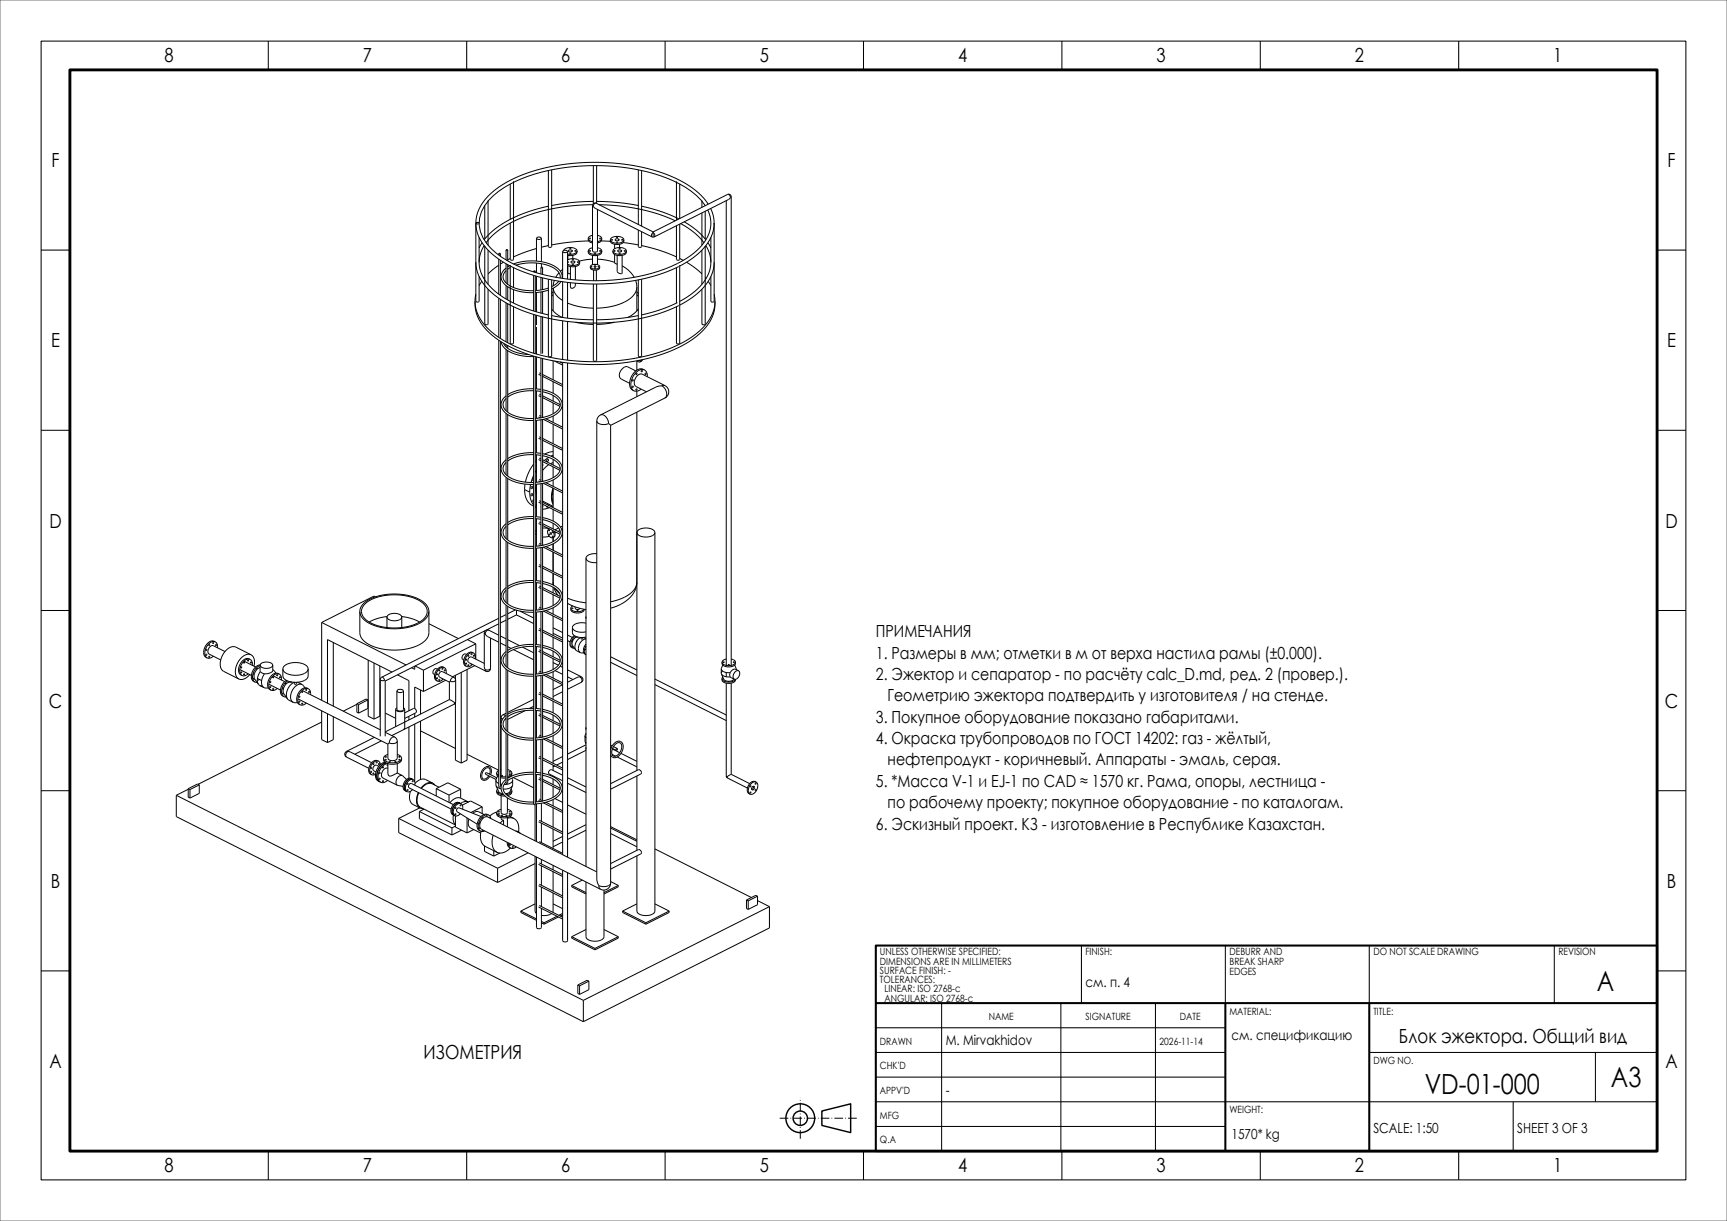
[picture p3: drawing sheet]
<svg xmlns="http://www.w3.org/2000/svg" width="420mm" height="297mm" viewBox="0 0 420 297" stroke-linecap="round" stroke-linejoin="round" font-family="sans-serif">
<defs><g id="words">
<g font-size="6.8">
<text x="388.4" y="241">A</text>
<text x="346.5" y="266">VD-01-000</text>
<text x="391.8" y="264.5">A3</text>
</g>
<g font-size="4.7">
<text x="40" y="15">8</text>
<text x="88.3" y="15">7</text>
<text x="136.5" y="15">6</text>
<text x="184.8" y="15">5</text>
<text x="233" y="15">4</text>
<text x="281.3" y="15">3</text>
<text x="329.5" y="15">2</text>
<text x="377.8" y="15">1</text>
<text x="12.5" y="40.7">F</text>
<text x="405.5" y="40.7">F</text>
<text x="12.4" y="84.5">E</text>
<text x="405.4" y="84.5">E</text>
<text x="12" y="128.3">D</text>
<text x="405" y="128.3">D</text>
<text x="11.9" y="172.2">C</text>
<text x="404.9" y="172.2">C</text>
<text x="12.3" y="216">B</text>
<text x="405.3" y="216">B</text>
<text x="103" y="257.5">ИЗОМЕТРИЯ</text>
<text x="340.2" y="253.8">Блок эжектора. Общий вид</text>
<text x="12" y="259.8">A</text>
<text x="405" y="259.8">A</text>
<text x="40" y="285">8</text>
<text x="88.3" y="285">7</text>
<text x="136.5" y="285">6</text>
<text x="184.8" y="285">5</text>
<text x="233" y="285">4</text>
<text x="281.3" y="285">3</text>
<text x="329.5" y="285">2</text>
<text x="377.8" y="285">1</text>
</g>
<g font-size="4.1">
<text x="213" y="155">ПРИМЕЧАНИЯ</text>
<text x="213" y="160.2">1. Размеры в мм; отметки в м от верха настила рамы (±0.000).</text>
<text x="213" y="165.4">2. Эжектор и сепаратор - по расчёту calc_D.md, ред. 2 (провер.).</text>
<text x="215.9" y="170.6">Геометрию эжектора подтвердить у изготовителя / на стенде.</text>
<text x="213" y="175.8">3. Покупное оборудование показано габаритами.</text>
<text x="213" y="181">4. Окраска трубопроводов по ГОСТ 14202: газ - жёлтый,</text>
<text x="213" y="191.4">5. *Масса V-1 и EJ-1 по CAD ≈ 1570 кг. Рама, опоры, лестница -</text>
<text x="215.9" y="186.2">нефтепродукт - коричневый. Аппараты - эмаль, серая.</text>
<text x="215.9" y="196.6">по рабочему проекту; покупное оборудование - по каталогам.</text>
<text x="213" y="201.8">6. Эскизный проект. КЗ - изготовление в Республике Казахстан.</text>
</g>
<g font-size="3.4">
<text x="264" y="240">см. п. 4</text>
<text x="230" y="254.3">M. Mirvakhidov</text>
<text x="299.5" y="253">см. спецификацию</text>
<text x="230" y="266.3">-</text>
<text x="334" y="275.5">SCALE: 1:50</text>
<text x="369" y="275.5">SHEET 3 OF 3</text>
<text x="299.5" y="277">1570* kg</text>
</g>
<g font-size="2.4">
<text x="214" y="232.4">UNLESS OTHERWISE SPECIFIED:</text>
<text x="264" y="232.4">FINISH:</text>
<text x="299" y="232.4">DEBURR AND</text>
<text x="334" y="232.4">DO NOT SCALE DRAWING</text>
<text x="379" y="232.4">REVISION</text>
<text x="214" y="234.6">DIMENSIONS ARE IN MILLIMETERS</text>
<text x="214" y="236.9">SURFACE FINISH: -</text>
<text x="214" y="239.1">TOLERANCES:</text>
<text x="299" y="234.8">BREAK SHARP</text>
<text x="299" y="237.2">EDGES</text>
<text x="215.1" y="241.4">LINEAR: ISO 2768-c</text>
<text x="215.1" y="243.7">ANGULAR: ISO 2768-c</text>
<text x="240.5" y="248.2">NAME</text>
<text x="264" y="248.2">SIGNATURE</text>
<text x="287" y="248.2">DATE</text>
<text x="299" y="246.8">MATERIAL:</text>
<text x="334" y="246.8">TITLE:</text>
<text x="214" y="254.1">DRAWN</text>
<text x="282" y="254.1">2026-11-14</text>
<text x="214" y="260.1">CHK'D</text>
<text x="334" y="258.8">DWG NO.</text>
<text x="214" y="266.1">APPV'D</text>
<text x="214" y="272.1">MFG</text>
<text x="299" y="270.8">WEIGHT:</text>
<text x="214" y="278.1">Q.A</text>
</g>
</g></defs>
<path d="M0 0h420v297h-420z" fill="none" stroke="#737373" stroke-width=".24"/>
<g fill="none" stroke="#000" stroke-width=".25">
<path d="M10 10h400v277h-400zM65.2 10v7M113.5 10v7M161.7 10v7M210 10v7M258.2 10v7M306.5 10v7M354.8 10v7M10 60.8h7M403 60.8h7M10 104.7h7M403 104.7h7"/>
<path d="M10 148.5h7M403 148.5h7M10 192.3h7M403 192.3h7M10 236.2h7M263 230v14M298 230v14M333 230v14M378 230v14M403 236.2h7M213 256h85M213 250h85"/>
<path d="M229 244v36M258 244v36M281 244v36M333 256h70M388 256v12M213 274h85M213 268h190M213 262h85M368 268v12M65.2 280v7M113.5 280v7M161.7 280v7"/>
<path d="M210 280v7M258.2 280v7M306.5 280v7M354.8 280v7"/>
</g>
<path d="M17 17h386v263h-386z" fill="none" stroke="#000" stroke-width=".7" stroke-linecap="butt"/>
<path d="M213 230h190v50h-190zM213 244h190M298 244v36M333 244v36" fill="none" stroke="#000" stroke-width=".5"/>
<g fill="none" stroke="#000" stroke-width=".35">
<path d="M199.9 270.3l7-1.8v7l-7-1.7z"/>
<circle cx="194.6" cy="272" r="3.5"/>
<circle cx="194.6" cy="272" r="1.75"/>
</g>
<path d="M189.6 272h18.8M194.6 277v-10" fill="none" stroke="#000" stroke-width=".24" stroke-dasharray="2.1 .5 .2 .5" stroke-linecap="butt"/>
<g fill="none" stroke="#000" stroke-width=".24">
<path d="M115.7 54.3a.5 .5 0 0 1 .8 0M115.7 54.3l.3 .2 .4-.1M115.7 54.3v19a.45 .45 0 0 0 .8 0v-6M115.7 54.3a11.4 11.4 0 0 0 5.7 8.8 42 42 0 0 0 21.6 6 48.1 48.1 0 0 0 22.1-4.3M116.5 54.3h.1M116.5 57.8v6M117.2 59l-.7 1.3M117.7 59.7a7.8 7.8 0 0 0 1.7 10.2 29 29 0 0 0 14 6.7M117.9 59.8v19a.45 .45 0 0 0 .8 0v-8.5M117.9 50v8.1M118.7 48.8v10.9M124.1 44.8v8.6"/>
<path d="M124.9 44.1v19a.45 .45 0 0 1-.8 0v-8.8M130.5 57.9a.68 .68 0 0 0 1.2 0M130.5 57.9a.75 .75 0 0 1 1.2 0M130.5 57.9v5.6M131.7 57.9v5.8M133.4 59.7l-1.7 .4M133.4 50.2l-3.6 .9-3.1 1.1-2.8 1.3-2.6 1.5a16.1 16.1 0 0 0-3.6 3.3M134.2 41.3v18.7a.45 .45 0 0 1-.8 0v-18.5M143 58a.95 .95 0 0 0 1.1 1.1M143 58a1.16 1.16 0 0 0 1.1 .8M143.1 58.6l-4.5 .3-4.4 .7M143.3 58h.3z"/>
<path d="M144.1 57.2a1.16 1.16 0 0 0-1.1 .8M144.1 50l.2 .2M144.1 50v11a.68 .68 0 0 0 1.2 0v-10.1M144.1 49.8l-4.7 .2-4.3 .6-4.2 1-3.7 1.2a20.6 20.6 0 0 0-9 6.2M144.3 50.2l.5 .5 13.8 6.9M144.3 49l-5.1 .3-5 .7M144.3 40.3v9.2M145 49.4a.62 .62 0 0 0-.7 .8M145 49.4a.6 .6 0 0 0-.9 .6M145 49.4l13.8 7M145.1 49l5.1 .3 5 .7M145.1 40.3v9.2"/>
<path d="M145.3 57.2a1.22 1.22 0 0 1 1 .8M145.7 49.8l5.1 .3 4.8 .8 4.7 1.2 3.9 1.6M145.8 58h.3zM146.3 58.6l2.1 .1M146.3 58a.95 .95 0 0 1-1 1.1M146.3 58a1.16 1.16 0 0 1-1 .8M148.4 58.3a1.41 1.41 0 0 0 1.8 1.2l.9-.2a.8 .8 0 0 0 .6-1M148.4 58.3a2.21 2.21 0 0 1 3-.5l.3 .5M148.4 58.3a2.19 2.19 0 0 0 3 .5l.3-.5M148.7 58.3h.3zM149.5 59.4v1.1M149.7 58.1h.5l.4 .2a.65 .65 0 0 1-1.1 0z"/>
<path d="M149.9 57.7h.4zM149.9 58.9l.4 .1zM150.4 58.1l.1 .4M150.7 59.4v.8M151.2 58.3h.3zM151.6 59l3.6 .6M155.2 56v4a.45 .45 0 0 0 .8 0v-3.6M155.2 41.3v13.3M156 59.7l4.5 1.2 4 1.6M156 50.2l5 1.3 4.1 1.8M156 41.5v13.5M158.6 57.6h.5"/>
<path d="M158.8 56.6a.72 .72 0 0 0-.2 1M158.8 56.4v1.2M158.8 56.4v.2M158.8 56.6a.72 .72 0 0 1 .3 1M164.5 44.1v9.5M165.3 54.5v8.6a.45 .45 0 0 1-.8 0v-8.2M165.3 44.8v8.4M165.5 54.4l1.6 .9a15.6 15.6 0 0 1 4.1 3.7M166.4 54l1.3 .8a16.6 16.6 0 0 1 4 3.5M170.7 48.8v1.6M170.7 51.8v7.9M171.5 59.8v19a.45 .45 0 0 1-.8 0v-8.5"/>
<path d="M171.5 50a22.1 22.1 0 0 0-12.3-7.7 51.6 51.6 0 0 0-33.7 1.8 16.7 16.7 0 0 0-8.4 7.5 8 8 0 0 0 2.4 8.9 30.8 30.8 0 0 0 16.3 7.1 49.3 49.3 0 0 0 29.5-3.8l2.1-1.2a10.8 10.8 0 0 0 5.5-8.3l-.2-1.5-.6-1.7M171.5 51.4v6.7M171.7 59.7a7.9 7.9 0 0 1-1.9 10.5l-2.2 1.7-2.3 1.4M172.2 59l.7 1.3M172.2 49.7a22.5 22.5 0 0 0-11.9-7.9 52.5 52.5 0 0 0-34.9 1.4 18 18 0 0 0-8.9 7.6 8.2 8.2 0 0 0-.8 3.5M172.8 50.7l.7 1.8 .2 1.8M172.9 54.3h.1M172.9 57.8v6M173.7 54.3l-.1 .1M173.7 54.3v19a.45 .45 0 0 1-.8 0v-6M173.7 54.3a11.5 11.5 0 0 1-6 9l-2.4 1.4M176.6 48.8v113.1"/>
<path d="M177 47.3a.62 .62 0 0 1 .7 .7M177 47.3a.6 .6 0 0 1 .8 .5M177 47.3l-18.2 9.1M177.7 48l-.5 .5-18.1 9.1M177.8 47.8l-.1 .2M177.8 47.8v114.1M115.5 73.3a11.4 11.4 0 0 0 5.9 8.8 42.9 42.9 0 0 0 21.7 5.9 44.2 44.2 0 0 0 24.8-5.8l.8-.5a10.9 10.9 0 0 0 5.2-8.4M115.5 73.3a10.7 10.7 0 0 0 5.2 9.1 41 41 0 0 0 20.9 6.2 46.1 46.1 0 0 0 25.8-5.4l1.3-.8a10.8 10.8 0 0 0 5.2-9.1M115.7 71.6l-.2 1.7M115.7 63.8a11.4 11.4 0 0 0 5.7 8.8 42 42 0 0 0 21.6 6 48.1 48.1 0 0 0 22.1-4.3M117.2 68.4l-.7 1.1M117.9 67.5l-.2 .2"/>
<path d="M118.7 60.8v8.4M121.3 61.7h.4M121.3 64.5l-2.6 2.1M121.3 61.7v.4M121.3 63v8.6M121.3 72.5v9.6M121.7 61.7v.6M121.7 63.3v8.5M121.7 72.8v9.5M122.4 63.8l-.7 .4M123.1 60.8h.4M123.1 65.2a2.58 2.58 0 0 0-1.2 2.4 2.58 2.58 0 0 0 1.6 2.2 11.5 11.5 0 0 0 6.3 1.4"/>
<path d="M123.1 65.8a2.06 2.06 0 0 0 .6 3.5 10.9 10.9 0 0 0 6.1 1.4M123.1 60.8v2.4M123.1 64.2v4.6M123.1 69.5v3.2M123.1 73.7v9.5M123.5 60.8v2.7M123.5 64.4v4.8M123.5 69.7v3.3M123.5 73.9v9.5M123.9 64.6l-.4 .3M124.1 62.9l-.6 .3M124.1 64.5v19a.45 .45 0 0 0 .8 0v-8.9"/>
<path d="M124.1 65.1l-.6 .4M124.9 64.2a12.3 12.3 0 0 1 10.7 1.1 2.5 2.5 0 0 1 1.1 2.4M124.9 65.1v4.8M124.9 70.5v3.2M125.5 64.5a11.7 11.7 0 0 1 9.9 1.2l.7 1 .1 .9M129.8 66h.4M129.8 66v.1M129.8 67v8.6M129.8 76.5v9.4M130.2 66v.3M130.2 67.1v8.7M130.2 76.6v9.4"/>
<path d="M130.5 60.5l-5.6 2M130.5 64v2.4M130.5 67.2v3.5M130.5 71.1v4.8M130.5 76.7v2.4M130.5 79.5v6.6M131.6 65.1h.4M131.6 65.1v1.6M131.6 67.5v3M131.6 71v5.2M131.6 77v9.1M131.7 64.1v.9"/>
<path d="M132 65.1v1.7M132 67.6v2.9M132 70.9v5.4M132 77.1v8.9M133.4 67.9v18.7a.45 .45 0 0 0 .8 0v-18.5M133.4 70.6l-3.2 .6M133.4 70.1l-3.2 .6M134.2 75.2l1.1 1.1 1.4 .9M134.2 76.8l5 .7 5.1 .3M134.5 71l-.3 .4M134.5 71.6l-.3 .5M134.8 68.2l-.3 1.3"/>
<path d="M135.9 68.4l-.7 .7-1 .6M136 66.3l-.8 1.2M136.4 68.5l-.8 .9-1.4 .9M136.8 61.2a.68 .68 0 0 0 1.2 0M136.8 61.2a.75 .75 0 0 1 1.2 0M136.8 73.1l-.9-.7a3.7 3.7 0 0 1-1.4-2.3v5.5M136.8 65.5l-.5 .5M136.8 61.2v6.5M136.8 68.5v8.7M136.8 78v9.4M137.1 60.9a2.12 2.12 0 0 1 3.2 .1M138 64.7l.1 1.7 .6 .1"/>
<path d="M138 63.2a2.16 2.16 0 0 1 3 .5M138 63.7h.3l-.3 .1M138 73.7a16.8 16.8 0 0 0 6.3 1.3M138 61.2v6.7M138 68.7v8.7M138 78.2v9.4M138.1 62.1v1.1M138.3 60.9l.5-.1 .4 .2a.65 .65 0 0 1-1 0zM138.5 61.6l.4 .1zM138.5 60.4h.4zM138.7 68.8l.2 1.3a.92 .92 0 0 0 1-1.2M138.7 64.8v3.2"/>
<path d="M139 63.6l.5-.1 .3 .2a.65 .65 0 0 1-1 0zM139.1 60.9v.3M139.2 63.1h.3zM139.2 64.3l.3 .1zM139.3 62.1v.8M139.7 63.6v.3M139.8 61h.3zM139.9 64.8v3.3M140 78.4l4.3 .5M140.3 61a2 2 0 0 1-2.3 .8M140.3 61a1.26 1.26 0 0 1-1.6 1.2l-.7-.1M140.4 63.7h.4z"/>
<path d="M141 63.7a1.4 1.4 0 0 1-1.8 1.2l-1.2-.3M141 63.7a2.19 2.19 0 0 1-3 .6M143 61a1.41 1.41 0 0 0 1.9 1.2l.9-.2a.79 .79 0 0 0 .5-1M143 61a2.19 2.19 0 0 0 3 .5l.3-.5M143.3 61h.3zM143.5 64.9a1.08 1.08 0 0 0 1.7 .8 .68 .68 0 0 0 .6-.8M143.5 64.9a1.42 1.42 0 0 1 2.3 0M143.5 64.9a1.43 1.43 0 0 0 2.3 0M143.7 64.8l.3 .1zM144.1 60.3a1.16 1.16 0 0 0-1.1 .7M144.1 63l-3.2 .5M144.1 62.1v2.3"/>
<path d="M144.3 69.1v18.6a.45 .45 0 0 0 .8 0v-18.6M144.4 65.7v2.6M144.5 64.8l.5 .1-.5 .1zM144.5 61.6l.4 .1zM144.6 64.4h.2zM144.6 65.3h.2zM144.9 64.8v.2M145 65.7v2.6M145.3 60.3a1.22 1.22 0 0 1 1 .7M145.3 63l2.1 .3 2.1 .5M145.3 62.1v2.3M145.4 64.8l.3 .1z"/>
<path d="M145.8 61h.3zM149 61a1.41 1.41 0 0 0 1.9 1.2l.9-.2a.79 .79 0 0 0 .5-1M149 61a2.21 2.21 0 0 1 3-.4l.3 .4M149 61a2.19 2.19 0 0 0 3 .5l.3-.5M149.3 61h.3zM149.4 78.4l-4.3 .5M149.5 61.9v2.1l.6 .3M150.1 62.1v3.9l.4 .5 .6 .1 .2-.2v-4.3M150.3 60.9l.5-.1 .4 .2a.65 .65 0 0 1-1 0zM150.5 60.4h.4zM150.5 61.6l.4 .1zM151.1 60.9v.3"/>
<path d="M151.3 64.7l1.8 1.3 1.1 1.5M151.8 61h.3zM154.6 68.2l.3 1.6M154.9 71l.3 .4M154.9 71.6l.3 .5M154.9 69.8a5.2 5.2 0 0 1-3.8 4l-3 .9-3 .3M154.9 69.8v5.8M155.2 75.2l-1.1 1.1-1.4 .9M155.2 76.8l-5 .7-5.1 .3M156 67.9v18.7a.45 .45 0 0 1-.8 0v-18.5M164.5 65.1v8.6M164.7 73.6l-3.9 1.7-4.8 1.3"/>
<path d="M165.3 62.9l.9 .4M165.3 64.5v19a.45 .45 0 0 1-.8 0v-8.9M167 63.8l2 1.4 1.7 1.4M170.7 60.8v8.4M171.5 67.5l.2 .2M172.2 68.4l.7 1.1M173.7 71.6l.2 1.7M173.7 63.8a11.5 11.5 0 0 1-6 9l-2.4 1.4M173.7 63.8h.1M121.3 82.8v108.6l.1 .1 .3-.1v-108.4M121.9 83.1a5.1 5.1 0 0 0 4.3 3.3l3.6 .3M122.5 83.5a6.7 6.7 0 0 0 5.2 2.7h.9"/>
<path d="M123.1 96.3a2.58 2.58 0 0 0-1.2 2.4 2.58 2.58 0 0 0 1.6 2.2 11.5 11.5 0 0 0 6.3 1.4M123.1 96.9a2.06 2.06 0 0 0 .6 3.5 10.9 10.9 0 0 0 6.1 1.4M123.1 83.9v.5M123.1 85v14.9M123.5 84.1v.6M123.5 85.3v15M129.8 86.6v109l.3 .1M129.8 95a10.8 10.8 0 0 0-6.3 1.6M129.8 94.6a11.6 11.6 0 0 0-6.3 1.4M130.2 86.7l-.1 109M130.2 95.1l1.4 .1M130.2 94.6l1.4 .1"/>
<path d="M130.5 86.8v7.8M130.5 95.1v6.7M131 96.2l.6 .3M131 91l.6 .3M131.2 95.9l.4 .2M131.2 90.7l.4 .2M131.6 87.1v14.5M132 94.8a6.1 6.1 0 0 1 4.6 3 3.4 3.4 0 0 1-2.7 3.7l-1.8 .5-1.9 .3M132 95.3a5.6 5.6 0 0 1 4.2 2.7 3.1 3.1 0 0 1-2.5 3l-1.7 .5-1.8 .3M132 96.7l4.2 2.2M132 96.3l4.3 2.1M132 91.5l4.8 2.5"/>
<path d="M132 91.1l4.8 2.5M132 86.5h.1M132 87.2v14.3M134.5 87.8v4.6M134.5 92.8v2.9M134.5 96.2v1.4M134.5 98v2.6M134.9 87.8l1.9 1M136.2 88l.6 .4M136.6 99.1l.2 .1M136.7 98.7h.1M136.8 88.1v119.8"/>
<path d="M138 88.3v120.2M153.8 94h.2l-.2 .3zM153.8 92.4h.2l-.2 .3zM154.6 90.2l-2-1a1.99 1.99 0 0 0-1.8 2.8l2.3 1.2M154.7 94.6l.2 .1-.2 .3zM154.7 90.8l.2 .1-.2 .2zM154.9 87.8v2.2M154.9 95.2v1.3M154.9 87.8l.4 .2h.4M155.6 87.6l.1 .3-.2-.3M155.9 94.7l-.8 .4h-1M156 90.2h.2l-.2 .3z"/>
<path d="M156 87.5l-.3 .5M156.2 87.5l-.5 .5M156.7 90a1.88 1.88 0 0 1 .7 1.6M156.7 90a2.71 2.71 0 0 0-3 2 2.52 2.52 0 0 0 .4 3.1M156.7 90a2.37 2.37 0 0 0-3.1 1.6 2.62 2.62 0 0 0 .2 3.3l.3 .2M156.9 90.8l.3 .1-.3 .2zM161 93.8a2.24 2.24 0 0 1 1 2.8l-.3 .2M161 93.8l-1.6 .4-13.3 6.7M161.7 93.8h-.7M161.7 93.8l-5.5-2.8a1.89 1.89 0 0 0-1.5 3l2.5 1.3M161.7 93.8a1.68 1.68 0 0 1 .9 1.5 1.68 1.68 0 0 1-.9 1.5M161.7 96.8l-13.2 6.7"/>
<path d="M123.1 111.8a2.58 2.58 0 0 0-1.2 2.5 2.58 2.58 0 0 0 1.6 2.1 11.5 11.5 0 0 0 6.3 1.4M123.1 112.5a2.06 2.06 0 0 0 .6 3.5 10.9 10.9 0 0 0 6.1 1.4M123.1 100.6v14.9M123.1 116.1v14.9M123.5 100.8v15M123.5 116.4v15M127.6 119.1v.9a3.6 3.6 0 0 0 2.2 3.1M127.6 119.1l1.2 .6M127.7 117.7l-.1 1.4M128.8 119.7l.3 1.8 .7 1.3M129 117.8l-.2 1.9M129.2 118.4l.3-.1a.37 .37 0 0 1-.3 .6z"/>
<path d="M129.8 115.6l-.6 1.8M129.8 116.4l-.2 .4 .2 .2M129.8 112.9a11.4 11.4 0 0 0-2 4.4M129.8 110.6a10.8 10.8 0 0 0-6.3 1.5M129.8 110.1a11.6 11.6 0 0 0-6.3 1.4M130.2 110.6l1.4 .2M130.2 110.1l1.4 .2M130.4 117.8l-.1 1.2 .2 1.3M130.5 114.3l-.3 .5M130.5 114.7v.4M130.5 112.1l-.3 .3M130.5 102.2v7.9"/>
<path d="M130.5 110.6v6.7M130.5 117.8v7.9M131 117l.4 .2M131 111.8l.6 .3M131 106.6l.6 .3M131 101.4l.4 .2M131.2 116.6l.4 .2M131.2 111.4l.4 .2M131.2 106.2l.4 .2M131.2 101.1l.4 .2M131.6 102.1v15.1M131.6 117.7v15"/>
<path d="M132 112.9v.4M132 110.4a6.1 6.1 0 0 1 4.6 3 3.4 3.4 0 0 1-2.7 3.6l-1.8 .6-1.9 .2M132 110.8a5.6 5.6 0 0 1 4.2 2.7 3.1 3.1 0 0 1-2.5 3.1l-1.7 .5-1.8 .2M132 117l.1 .1M132 112.3l4.2 2.1M132 111.8l4.3 2.2M132 107.1l4.8 2.4M132 106.6l4.8 2.5M132 101.5h.1M132 102v15.1M132 117.6v15M132.1 112.3l-.1 .1"/>
<path d="M132.1 117.5l4.7 2.4M132.1 102l4.7 2.4M132.7 117.4l4.1 2.1M132.7 101.9l4.1 2M133 111.8l.3-.1a.37 .37 0 0 1-.3 .6zM133.4 111.3l-1 .7M133.5 113l-1.5 1.4M134.5 118.7l-.4 1.6a4.3 4.3 0 0 0 .4 2.4M134.5 119.2l-.1 .3a4.9 4.9 0 0 0 .1 2.7M134.5 112.5l-.6 .3M134.5 110.7l-.5 .2M134.5 111l-.1 .2"/>
<path d="M134.5 109.9l-.9 .1-1.1 .5M134.5 101.2v1.6M134.5 103.2v4.7M134.5 108.4v2.8M134.5 111.7v1.4M134.5 113.6v2.6M134.5 116.7v1.6M134.5 118.7v4.8M136.6 114.6l.2 .1M136.7 114.2l.1 .1M145.1 102.4v111.4l.5 1.6M145.1 102.4a2.25 2.25 0 0 0 2.9 .6"/>
<path d="M146.1 100.9a1.91 1.91 0 0 1 1.9 2.1M146.1 100.9l-.7 .6-.3 .9M148 103l.5 .5M148.5 103.5h.1M148.5 103.5v111.3M154.9 100.3v41.3M123.1 127.4a2.58 2.58 0 0 0-1.2 2.4 2.58 2.58 0 0 0 1.6 2.2 11.5 11.5 0 0 0 6.3 1.4M123.1 128a2.06 2.06 0 0 0 .6 3.5 10.9 10.9 0 0 0 6.1 1.4M123.1 131.7v14.9M123.5 131.9v15M129.2 120.2l.3-.2a.37 .37 0 0 1-.3 .6zM129.8 121.5l-.2 .4 .2 .2"/>
<path d="M129.8 126.1a10.8 10.8 0 0 0-6.3 1.6M129.8 125.7a11.6 11.6 0 0 0-6.3 1.4M130.2 123.2l.3 .2M130.2 129.8l.3 .3M130.2 126.2l1.4 .1M130.2 125.7l1.4 .1M130.2 123.3l.3 .2M130.5 122.7v.4M130.5 128.9l-.3 .4M130.5 126.2v6.7M130.5 133.3v7.9M131 137.7l.6 .3"/>
<path d="M131 132.5l.4 .2M131 127.3l.6 .3M131 122.1l.6 .3M131.2 137.3l.4 .2M131.2 132.2l.4 .2M131.2 127l.4 .2M131.2 121.8l.4 .2M131.6 133.2v15.1M132 122.9v.4M132 128.4l1.5 .2M132 125.9a6.1 6.1 0 0 1 4.6 3 3.1 3.1 0 0 1-2.1 3.4M132 126.4a5.6 5.6 0 0 1 4.2 2.7 3.1 3.1 0 0 1-2.5 3l-1.7 .5-1.8 .3"/>
<path d="M132 121.9l2.5 1.3M132 138.2l4.8 2.4M132 137.7l4.8 2.5M132 132.6h.1M132 127.8l1.6 .9M132 127.4l4.3 2.1M132 122.6l4.8 2.5M132 122.2l4.8 2.4M132 133.1v15.1M132.1 133.1l4.7 2.4M132.7 133l4.1 2M132.9 123.1l.1 .3 .3-.1"/>
<path d="M133.2 122.8h.1M133.2 122.8l.2 .1M133.4 128.7a1.29 1.29 0 0 1 1.1 2.1M133.4 128.7a1.29 1.29 0 0 0-.1 1.4 1.29 1.29 0 0 0 1.2 .7M133.5 129.9l.1 .3zM133.5 128.9l.1 .2zM133.6 130.4l-1.6 .2M133.6 123.5l-1.6 .4M133.7 128.6l-.3 .1M133.8 129.5a.29 .29 0 0 1 .3 .2 .29 .29 0 0 1 0 .3l-.3-.2zM134 129.5h.1M134.3 129l1.9 1"/>
<path d="M134.3 130.4l.2 .2zM134.3 129.3l.2 .3zM134.3 123.1l-.2 .2M134.5 132.3l-2.1 .7-2.2 .4M134.5 130.8v.9M134.5 132.3v1.5M134.5 134.3v4.7M134.5 139.5v2.8M134.5 120.1l-.2 .2M134.5 123.9v2.8M134.5 127.3v1.4M134.5 139.5v2.1"/>
<path d="M134.8 129.2a1 1 0 0 1-.3 1.6M135.3 129.5l-.4 .1M135.9 128.4l-.9 .5M136.2 129l-.5 .3M136.6 130.2l.2 .1M136.7 129.8h.1M136.8 127.9l-.5 .3M136.8 128.7l-.2 .1M142.5 135.8a2.39 2.39 0 0 0 2.6 1.1M142.5 135.8v75M145.1 134.7a2.39 2.39 0 0 0-2.6 1.1M154.9 134.5h.1"/>
<path d="M154.9 133v.1M154.9 132.7h.1M154.9 129.5a2.46 2.46 0 0 0 2.9 1.1l1.1-.4 .4-.7M154.9 129.5a2.51 2.51 0 0 1 3-1l1.1 .5 .3 .5M154.9 134.3h.1M154.9 133.5h.1M154.9 132.6h.1M154.9 129.5v57.9M159.3 129.5v92.1a2.33 2.33 0 0 1-2.8 1.1l-1.1-.4-.5-.7v-13.4M50.1 159.2h.2l-.2 .2zM50.1 158h.2l-.2 .2zM50.8 159.7h.2l-.2 .2z"/>
<path d="M50.8 156.8h.2l-.2 .2zM51.8 156.3h.2l-.2 .3zM51.9 159.6l-.9 .5-.6-.1M52.4 156.1a2.39 2.39 0 0 0-2.5 2.2l-.1 .9 .6 .8M52.4 156.1l.4 .5 .1 1M52.4 156.1a1.9 1.9 0 0 0-2.6 1.4 1.82 1.82 0 0 0 .6 2.5M52.5 156.8h.2l-.2 .3zM54.7 158.5l-2.8-1.4a1.25 1.25 0 0 0-1.2 .6 1.25 1.25 0 0 0 .1 1.4l2.9 1.4M61 159.3l-3.6-1.9a3 3 0 0 0-3.3 2.1l-.3 .5a2.72 2.72 0 0 0 .6 3.3l3.7 1.9M61 159.3a2.5 2.5 0 0 1 .8 2.7M61 159.3a3 3 0 0 0-3.2 2l-.3 .6a2.72 2.72 0 0 0 .6 3.3M78.2 151.4v18.9"/>
<path d="M78.2 151.4l20.6 10.3M81.1 156.3v15.5M87.5 148.7v5.2a4.7 4.7 0 0 0 3.7 3.5 14.3 14.3 0 0 0 11.7-1.2 3.1 3.1 0 0 0 1.4-2.3v-5.2M87.5 148.7a4.7 4.7 0 0 0 3.7 3.5 14.3 14.3 0 0 0 11.7-1.1 3.1 3.1 0 0 0 1.4-2.4M87.5 148.7a4.8 4.8 0 0 1 3.8-3.5 14.2 14.2 0 0 1 11.7 1.2 3.1 3.1 0 0 1 1.3 2.3M88.8 146.9a12.6 12.6 0 0 1 10.1-1.9 6.4 6.4 0 0 1 4.9 3.1 3.3 3.3 0 0 1-2.5 3.6 13.4 13.4 0 0 1-12.3-.9 2.42 2.42 0 0 1-.2-3.9zM91.3 145.2l-.3-.2-12.8 6.4M94.1 150.1a2.3 2.3 0 0 0 2.8 .8l.6-.4 .2-.4M94.1 150.1a2.33 2.33 0 0 1 3-.7l.6 .7M94.1 150.1v2.5M94.1 150l-2.4 .5-1.9 .8M97.7 150l2.4 .5 1.9 .8"/>
<path d="M97.7 150.1v2.5M104.3 151.7l7.2 3.6M113.5 159.2a.76 .76 0 0 0-1.1 .3 .76 .76 0 0 0 .4 1.1M113.7 155.6l2 1M113.8 159.4h.2l-.2 .3zM114.6 159h.2l-.2 .3zM115.1 158.8a1.74 1.74 0 0 0-2.3 1.5l-.1 .9a.99 .99 0 0 0 .8 .9M115.1 158.8a1.43 1.43 0 0 1 .5 1.4M115.1 158.8a2.1 2.1 0 0 0-2.1 2.2l.1 .6 .4 .5M115.2 159.4h.2l-.2 .3zM115.7 156.6v3.7M115.7 156.6l-12.7 6.4"/>
<path d="M117.8 154l.2 .2M117.8 154v8.1l.2 .8M118 154.2l.6 .7 2.7 1.3M118.1 153.4l-.3 .6M118.3 153.2l.6 .1M118.9 153.3a.78 .78 0 0 0-.9 .9M118.9 153.3l2.4 1.2M119.3 155.2v7.4M121.3 150.4l-28.5 14.3M121.3 151.7l-27.6 14M121.7 154.7l1.4 .7M121.7 156.4l1.4 .7"/>
<path d="M123.1 158.5a2.58 2.58 0 0 0-1.2 2.4 2.58 2.58 0 0 0 1.6 2.2 11.5 11.5 0 0 0 6.3 1.4M123.1 159.1a2.06 2.06 0 0 0 .6 3.5 10.9 10.9 0 0 0 6.1 1.4M123.1 142.9a2.58 2.58 0 0 0-1.2 2.5 2.58 2.58 0 0 0 1.6 2.1 11.5 11.5 0 0 0 6.3 1.4M123.1 143.6a2.06 2.06 0 0 0 .6 3.5 10.9 10.9 0 0 0 6.1 1.3M123.1 149.5l-1.4 .7M123.1 147.2v14.9M123.1 150.8l-1.4 .7M123.5 147.5v15M123.5 155.6l2.9 1.5M123.5 157.3l.8 .4M124.9 158l4.9 2.5M125.3 148.3l-1.8 1"/>
<path d="M125.6 148.4v1.2M125.6 149.6l4.2 2.1M125.6 149.6l-2.1 1M126.5 148.6l3.3 1.7M127.1 157.4l2.7 1.4M129.8 157.2a10.8 10.8 0 0 0-6.3 1.6M129.8 156.8a11.6 11.6 0 0 0-6.3 1.4M129.8 141.7a10.8 10.8 0 0 0-6.3 1.5M129.8 141.2a11.6 11.6 0 0 0-6.3 1.4M130.2 157.3l1.4 .1M130.2 156.8l1.4 .1M130.2 141.7l1.4 .2"/>
<path d="M130.2 141.2l1.4 .2M130.5 141.7v6.7M130.5 148.9v7.9M130.5 157.3v6.7M131 158.4l.6 .3M131 153.2l.6 .3M131 148.1l.4 .2M131 142.9l.6 .3M131.2 158.1l.4 .2M131.2 152.9l.4 .2M131.2 147.7l.4 .2M131.2 142.5l.4 .2"/>
<path d="M131.6 148.8v15M132 157a6.1 6.1 0 0 1 4.6 3 3.1 3.1 0 0 1-2.1 3.4M132 157.5a5.6 5.6 0 0 1 4.2 2.7 3.1 3.1 0 0 1-2.5 3l-1.7 .5-1.8 .3M132 141.5a6.1 6.1 0 0 1 4.6 3 3.1 3.1 0 0 1-2.1 3.3M132 141.9a5.6 5.6 0 0 1 4.2 2.7 3.1 3.1 0 0 1-2.5 3.1l-1.7 .5-1.8 .2M132 158.9l4.2 2.2M132 158.5l4.3 2.1M132 153.7l4.8 2.5M132 153.3l4.8 2.4M132 148.1l.1 .1M132 143.4l4.2 2.1M132 142.9l4.3 2.2"/>
<path d="M132 148.7v15M132.1 148.6l4.7 2.4M132.7 148.5l4.1 2.1M134.5 147.8l-2.1 .8-2.2 .3M134.5 142.8v1.4M134.5 144.7v2.6M134.5 147.8v1.6M134.5 149.8v4.8M134.5 155v2.8M134.5 158.4v1.4M134.5 152.7l2.3 1.2M134.5 154.1l2.3 1.1"/>
<path d="M134.5 141.6l.1 .8M134.5 141.6l.1 .7M134.7 143l1 1.8M135 143.1l1.1 1.3M136.7 145.3l.1 .1M136.7 144.8l.1 .1M136.8 145.8h-.2l.2 .1M138 145.5l2.1 .7 2.4 .4M138 146.8l2 .9 2.5 .6M138 154.5l1.2 .6M138 155.8l.6 .3M138.8 148a2.2 2.2 0 0 0 3 .4l.2-.2"/>
<path d="M138.8 148a1.41 1.41 0 0 0 1.8 1.1l1.2-.3 .3-.6M139.1 147.9l.3 .1h-.3zM139.2 152.6v1.3a2.46 2.46 0 0 0 2.7 1.2l.6-.1M139.2 152.6a2.46 2.46 0 0 0 2.7 1.2l.6-.1M139.3 157.6l.4 .1M139.3 157.1v.2h.1M139.3 157.1l.7 1M139.3 147.4l-.5 .6M139.3 155.9l-.2 .7 .2 .5M139.5 155.5l-.2 .4M139.5 155.5h.1M139.7 154.6a1.97 1.97 0 0 0-.7 2.9l.3 .1"/>
<path d="M139.9 147.6v.4a.76 .76 0 0 0 1.2 0M139.9 154.8a1.97 1.97 0 0 0-.6 2.8M140 158.1l1.1 .6M140.3 148.6h.3zM140.6 155h.1M140.6 155h-.5l-.6 .5M141.1 158.7l.9 .1M141.2 155.1a2.39 2.39 0 0 0-1.2 3M141.3 155.1v.2M141.4 155.3h-.1M141.7 155.1l-.1 .3-.3-.1M141.9 155.1l.6 .3a2.26 2.26 0 0 0-1.6 3.2l.2 .1"/>
<path d="M142.2 157.9l.3 .2M142.5 150.4v.1M142.5 150v.2M142.5 156.7a1.59 1.59 0 0 0 0 2.6 1.61 1.61 0 0 1 0-2.2M142.5 151.6a3.3 3.3 0 0 0-3.2 .8l-.1 .2M148.5 159.8l6.4 3.2M154.9 141.6a5.2 5.2 0 0 1-3.9 4.1l-2.5 .7M154.9 141.6a7.3 7.3 0 0 1-5.8 6.2l-.6 .1M58.3 162.9l2.8 1.4M58.6 163.4l.2 .1-.2 .2zM58.6 162.3h.2l-.2 .2zM59.3 163.9l.2 .1-.2 .2z"/>
<path d="M59.3 161.1h.2l-.2 .2zM59.3 160.8l2.9 1.4M60.3 160.6h.2l-.2 .2zM60.4 163.9l-.9 .5-.6-.1M60.7 164.1a2.43 2.43 0 0 1-2.6 1.1M60.8 160.4a1.93 1.93 0 0 0-2.6 1.5 1.76 1.76 0 0 0 .7 2.4M60.8 160.4a1.62 1.62 0 0 1 .6 1.5M60.8 160.4a2.25 2.25 0 0 0-2.4 1.9l-.1 1.3 .6 .7M61 161.1h.1l-.2 .2zM61.8 164.9l-.1 .3 .2-.1M61.8 164v.9M61.8 164.9l.1 .2"/>
<path d="M61.9 165.1l.9 1.3M61.9 163.8l-.2 .1 .1 .1M61.9 163.8l-.1 .2M62 165.9l.5 .1M62.4 162.9l-.5 .9M62.6 165.5h.1M62.6 162.7v-.1h-.2v.3M62.6 162.7l-.2 .2M62.6 165l1 .5M62.8 166.4l.4 .4M63.1 165.3l-.5 .2M63.2 166.8h.6"/>
<path d="M63.2 166.8l1 .5M63.3 161.9a2.85 2.85 0 0 0-1.6 3.8l.3 .2M63.3 162.4l-.7 .3M63.3 161.8v1.5M63.3 161.8a1.91 1.91 0 0 0 3 0M63.3 161.8a1.92 1.92 0 0 1 3 0M63.3 161.7a2.76 2.76 0 0 0-1.9 3.9l.6 .3M63.3 163.3a3 3 0 0 0-.5 3.1M63.3 163.3a.84 .84 0 0 0 1 .6M64.2 167.3l1.1 .1M64.3 163.9a2.53 2.53 0 0 0-.1 3.4M65.5 166.5l2.7 1.3"/>
<path d="M65.7 165.8l.2 .1-.2 .2zM65.7 167h.2l-.2 .3zM66.4 162.9h.1M66.3 161.8v1.3a1.82 1.82 0 0 1-2 .8M66.4 167.5h.2l-.3 .3zM66.4 164.6l.2 .1-.3 .2zM66.4 162.9l.7 .8M66.5 164.4l2.7 1.4M67.3 164.1l.2 .1-.2 .2zM67.4 167.5l-.8 .4h-.7M67.9 164a1.93 1.93 0 0 0-2.6 1.5 1.76 1.76 0 0 0 .6 2.4M67.9 164a1.62 1.62 0 0 1 .6 1.4"/>
<path d="M67.9 164a2.25 2.25 0 0 0-2.4 1.9l-.1 1.2 .5 .8M68 164.6l.2 .1-.2 .2zM68.8 162.7v1.7a2.69 2.69 0 0 0 2.8 1.6h.6a2.79 2.79 0 0 0 2.7-1.6v-1.7M68.8 162.7a2.69 2.69 0 0 0 2.8 1.6h.6a2.78 2.78 0 0 0 2.7-1.6M68.8 162.7a2.66 2.66 0 0 1 2.8-1.5h.6a3.2 3.2 0 0 1 2.7 1.2v.3M68.9 168.5l-.2 .3 .3-.1M68.9 167.6v.9M68.9 168.5l.1 .2M69 168.7l.9 1.3M69 167.4l-.3 .1 .2 .1M69 167.4l-.1 .2M69 169.5h.6"/>
<path d="M69.5 166.5l-.5 .9M69.6 165.5a2.85 2.85 0 0 0-1.1 3.6l.5 .4M69.7 166.3l-.1-.2-.1 .1v.3M69.7 166.3l-.2 .2M69.9 170l1.4 .8M69.9 165.6a2.85 2.85 0 0 0-1.1 3.7l.2 .2M70.4 165.9l-.7 .4M70.4 165.8v.1M70.5 165.9h-.1M70.6 165.8l-.1 .1M71 165.9h-.5M71.3 170.8l1 .1"/>
<path d="M71.6 166a3.2 3.2 0 0 0-1.7 4M71.6 166v.3l.2 .2 .3-.1v-.4M72.4 166l1.1 .5M72.5 170l21.8 11M72.7 169.4h.2l-.2 .2zM72.7 170.6h.2l-.2 .2zM73.4 171.1h.2l-.2 .2zM73.4 168.2h.2l-.2 .3zM73.5 166.5l.7 .8M73.5 166.5a2.51 2.51 0 0 0-2.7 2.1 1.9 1.9 0 0 0 .5 2.2M73.6 168l18.9 9.5M74.4 167.7h.2l-.2 .3z"/>
<path d="M74.5 171l-.9 .5-.6-.1M75 167.5a1.93 1.93 0 0 0-2.6 1.5 1.76 1.76 0 0 0 .6 2.4M75 167.5a1.62 1.62 0 0 1 .5 1.5M75 167.5a2.25 2.25 0 0 0-2.4 2l-.1 1.2 .5 .7M75.1 168.2h.2l-.2 .3zM78.2 175.6l-30 15.2M78.2 172.9v7l1.4 .7M79.6 173.6v7M81.1 174.3v5.6l-1.5 .7M86.8 171.3l-3.3 1.7M86.8 171.2v2l.4 .3M86.8 171.2l.4 .2"/>
<path d="M87.2 171.4v2.1M89.5 171.3v.1M89.5 170.2v2.1l-2.3 1.2M89.5 170.2l-.5-.2-2.2 1.2M89.5 170.2l-2.3 1.2M89.5 160.6v13.6l1.5 .7M91 161.3v13.6M91 179.4l-6.7 3.4M92.4 172.8h.1M92.4 162v12.2l-1.4 .7M92.5 165.3a.81 .81 0 0 0 1 .2M92.5 165.3v13.8"/>
<path d="M92.8 164.7a.62 .62 0 0 1 .7 .8M92.8 164.7l-.3 .6M93.5 165.5l.2 .1M93.7 165.7h.1M93.7 173.4l2.5 1.3M93.7 178.1l2.3 1.2M93.7 165.6v13.5M95.3 163.5l-15.7-7.9v15.5M96 179.3a1.17 1.17 0 0 0-1.3 1.4M96 179.3l.4 .4 .2 .6M96.2 172.6a1.36 1.36 0 0 0 2.2 0M96.2 172.6v4.2"/>
<path d="M96.5 172.2l-.3 .4M96.5 168.1v4.5a.97 .97 0 0 0 1.6 0v-4.5M96.5 168.1a.97 .97 0 0 0 1.6 0M96.5 168.1a1 1 0 0 1 1.6 0M96.7 164.2l2.7 1.4v7.3M98.1 172.2l.3 .4M98.4 172.6v4.5l-.3 .3M99.4 174.2v.9M99.4 176.8v12.5M100.9 172.3a.72 .72 0 0 1 .2 1.1l-2.7 1.4M100.9 172.3h-.3l-2.2 1.1M100.9 162v.8l-.8-.4"/>
<path d="M100.9 173.5v.9M100.9 176.1v14M100.9 162l2.1 1M102.3 177.8l8.5 4.2M102.3 167.8v5.9M102.3 175.4v14.2M103 168.2l-2.1-1.1v5.2M103 163v5.2M106.2 164.9h.2l-.2 .2zM106.2 163.9l.2 .1-.2 .2zM106.4 162.8a.76 .76 0 0 0-1.1 .3 .76 .76 0 0 0 .4 1M106.8 165.3h.2l-.3 .2z"/>
<path d="M106.8 163h.2l-.3 .2zM107.5 165l.2 .1M107.5 162.6h.2l-.2 .2zM107.8 165.2l-.8 .5h-.6M108.1 162.4a1.74 1.74 0 0 0-2.3 1.4l-.1 1a.99 .99 0 0 0 .7 .9M108.1 162.4a1.43 1.43 0 0 1 .4 1.4M108.1 162.4a2.1 2.1 0 0 0-2.2 2.2l.1 .6 .4 .5M108.1 163h.2l-.2 .2zM108.4 165.5l-5.4 2.7M109.3 165.9h.1M109.3 165.9v4.3M109.3 170.2h.1"/>
<path d="M109.3 170.2l1.3 .7M109.3 170.2l-15.6 7.8M109.5 165.7l-.2 .2M110.4 164.8l-2.8-1.5a.8 .8 0 0 0-.9 .5 .8 .8 0 0 0 .2 .9l2.4 1.2M110.4 164.8a.78 .78 0 0 0-.9 .9M110.4 164.8l.4 .7M110.4 171.3l-15.1 7.6M110.6 170.9l-.2 .4M110.8 164.3v.9M110.8 170.9v14l1.4 .7M110.8 165.5a1.02 1.02 0 0 1-1.3 .2M110.8 170.6l-.2 .3"/>
<path d="M110.8 170.6l-.4 .7M110.8 165.5v5.1M112.2 163.6v22M113.3 161.3l.2 .1-.2 .2zM113.3 160.4h.2l-.2 .2zM113.6 162.9v22l-1.4 .7M113.8 161.7l.2 .1-.2 .2zM114.6 161.5h.1M114.9 161.6l-.8 .5h-.6M115.5 161.9l-5.4 2.7M117.8 161.4l-3.2-1.6a.86 .86 0 0 0-.6 1.3l4.2 2.2M118 162.9l.2 .4"/>
<path d="M119.3 162.6a1.02 1.02 0 0 1-1.3 .3M119.3 162.6a.76 .76 0 0 1-1.1 .7M121.9 174.6l.4 .3M121.9 174.6v1.3M121.9 176.4v12.5M122.3 173.9l.6 .2M122.3 173.9l-.4 .7M123.1 178.3v12.2l.1 .1 .3-.1v-11.9M123.1 174.9h-.3M123.1 174a2.58 2.58 0 0 0-1.2 2.5 2.58 2.58 0 0 0 1.6 2.1 11.5 11.5 0 0 0 6.3 1.4M123.1 174.7a2.06 2.06 0 0 0 .6 3.5 10.9 10.9 0 0 0 6.1 1.3M123.1 162.7v15"/>
<path d="M123.1 173.5l-.8 .4M123.5 163v15M127.7 172.9l-4.2 2.1M129.8 172.8a10.8 10.8 0 0 0-6.3 1.5M129.8 172.3a11.6 11.6 0 0 0-6.3 1.4M129.8 171.8l-1 .5M129.8 170.1l-6.3 3.2M130.2 172.8l1.4 .2M130.2 172.3l1.4 .2M130.5 164.4v7.9M130.5 172.8v6.7M130.5 180v7.9"/>
<path d="M131 174l.6 .3M131 179.2l.4 .2M131 168.8l.6 .3M131 163.6l.4 .2M131.2 178.8l.4 .2M131.2 173.6l.4 .2M131.2 168.4l.4 .2M131.2 163.2l.4 .3M131.6 179.8v14.9h.4M131.6 164.3v15.1M132 172.5a6.1 6.1 0 0 1 4.6 3.1 3.1 3.1 0 0 1-2.1 3.3M132 173a5.6 5.6 0 0 1 4.2 2.7 3.1 3.1 0 0 1-2.5 3.1l-1.7 .5-1.8 .2"/>
<path d="M132 174.5l4.2 2.1M132 179.2l.1 .1M132 174l4.3 2.2M132 169.3l4.8 2.4M132 168.8l4.8 2.5M132 163.7h.1M132 164.2v15.1M132 179.8v14.9M132.1 179.7l4.7 2.4M132.1 164.2l4.7 2.4-2.3 1.1M132.7 179.6l4.1 2.1M132.7 164l4.1 2.1"/>
<path d="M134.5 178.9l-2.1 .8-2.2 .3M134.5 163.4l-2.1 .7-2.2 .4M134.5 160.2v2.6M134.5 163.4v1.5M134.5 165.4v4.7M134.5 170.6v2.8M134.5 173.9v1.4M134.5 175.8v2.6M134.5 178.9v1.6M134.5 161.2l1.3 .6M135 163.1l1.8 .9M136.2 162l.6 .3"/>
<path d="M136.6 176.8l.2 .1M136.6 161.3l.2 .1M136.7 176.4l.1 .1M136.7 160.9h.1M136.8 168.3l-2.3 1.1M138 162.9l3.4 1.7M138 164.6l1.3 .7M141 164.6l.3 .2a.83 .83 0 0 1 .1 1.2M141 164.6l-.7 .2-2.3 1.2M141.4 164.6h-.4M141.4 164.6a.76 .76 0 0 1 .4 .7 .76 .76 0 0 1-.4 .7M141.4 166l-3.4 1.7"/>
<path d="M142.3 179l.2 .5M142.3 179v1.5M142.5 177.4v.1M142.5 176.9v.2M142.5 178.4l-.2 .6M148.5 161.1l6.4 3.2M159.3 165.2l17.3 8.7M159.3 166.5l17.3 8.8M175.4 162.7a1.99 1.99 0 0 0 2.2 .9M175.4 163.8l.1 .2M175.4 162.7v1.1M175.5 164l.8 .5 1.3 .2"/>
<path d="M175.5 164l.5 1.2M175.6 161.1a1.41 1.41 0 0 0 1.8 1.1l.9-.2a.79 .79 0 0 0 .6-.9M175.6 161.1a2.19 2.19 0 0 0 3 .5l.3-.5M175.6 165.1a2.2 2.2 0 0 0 3 .4l.2-.2a1.53 1.53 0 0 1-2 .9l-.6-.2a.8 .8 0 0 1-.6-.9zM175.7 163.2l-.3 .6M175.8 161.8l-.4 .9M175.8 164.7l-.2 .4M175.9 161l.3 .1h-.4zM175.9 165l-.1 .1 .2 .1M176 165.2h.1M176 165.2l.5 .4 .5 .1M176.6 160.3a1.16 1.16 0 0 0-1 .8"/>
<path d="M176.6 164.5l-.1 .1M176.6 163.6v1M176.6 166.2v22.5M177 161.7h.4zM177 165.7h.4M177 165.7h.1M177.4 165.7h.1M177.6 163.6l-.1 .5 .1 .6M177.6 164.7l1 .5M177.8 160.3a1.22 1.22 0 0 1 1.1 .8M177.8 166.2v22.2M178.4 161l.3 .1h-.4z"/>
<path d="M178.5 165.2l-.5 .4-.6 .1M178.5 165.2h.1M178.7 161.8l.3 .9M179 162.7v.2M179.6 163.1l-1.1-.3-.5 .3-.4 .5M179.6 163.1a1.29 1.29 0 0 1 .1 1.4 1.29 1.29 0 0 1-1.1 .7M179.6 163.1a1.3 1.3 0 0 0-1.1 .8 1.3 1.3 0 0 0 .1 1.3M42.9 193.5v5.1l99 49.9M42.9 193.5l99 49.8M45.8 192l-2.9 1.5M45.8 191.8v2.1l.4 .2M45.8 191.8l.4 .3"/>
<path d="M46.2 192.1v2M48.5 190.9v2.1l-2.3 1.1M48.5 190.9l-.5-.2-2.2 1.1M48.5 190.9l-2.3 1.2M84.3 182.8h.3M84.3 182.8a.76 .76 0 0 0-.5 .7 .76 .76 0 0 0 .5 .6M84.3 184.1l5.4 2.8M84.6 182.8l.7 .2 5.1 2.5M84.6 182.8l-.3 .2a.83 .83 0 0 0 0 1.1M90.2 187.7h.2l-.2 .2zM90.2 186.7h.2l-.2 .3zM90.7 188.1h.2l-.2 .2z"/>
<path d="M90.7 185.7l.2 .1-.2 .2zM91.3 188.3l-.4 .2h-.5M91.5 185.3l.2 .1-.2 .2zM92 185.1l.4 .4 .1 .5M92 185.1a2.1 2.1 0 0 0-2.1 2.2l.1 .7 .4 .5M92 185.1a1.74 1.74 0 0 0-2.2 1.5l-.1 .9a.99 .99 0 0 0 .7 1M92.1 185.7l.2 .1-.2 .2zM92.1 186.4l-.5-.3a.86 .86 0 0 0-.7 1.4l.5 .3M92.3 189.3l.2 .1-.3 .2zM92.3 188h.2l-.3 .2zM92.7 180.2l-6.4 3.3M93.1 189.9l.2 .1-.2 .2z"/>
<path d="M93.1 186.6h.2l-.2 .2zM93.3 184.5a2.42 2.42 0 0 0 2.6 1l1.2-.3 .6-.7M93.3 184.5a1.65 1.65 0 0 0 2 1.4 2.31 2.31 0 0 0 2.4-1.1v-.3M93.6 185.4a3.2 3.2 0 0 0-1.9 4.4l.9 .5M93.6 184.8h.4zM93.6 184.1h.4zM93.9 185.6a3.2 3.2 0 0 0-1.9 4.4l.3 .1M94.3 185.7a3.2 3.2 0 0 0-2 4.4l.3 .2M94.3 189.8l-.8 .5h-.9M94.3 185.9l-.2 .3h.2M94.3 185.9h.1M94.3 183.5l-.8 .4-.2 .6"/>
<path d="M94.3 185.7v2.3a.74 .74 0 0 0 .5 .8 .74 .74 0 0 0 .9-.3l.9-.5M94.3 186.9a1.48 1.48 0 0 0-1.3 .8 1.48 1.48 0 0 0 .1 1.5l3.5 1.8M94.3 181h.1M94.6 185.3h.4zM94.7 180.7l-.4 .3M96 185.3h.3zM96.6 188h.1M96.6 183.5a1.47 1.47 0 0 1 1.1 1M96.6 180.3v4.2a1.42 1.42 0 0 1-2.3 0v-3.5M96.6 180.3a1.47 1.47 0 0 1-1.9 .4M96.6 185.7v2.3M96.6 188l1.2 .6"/>
<path d="M96.6 191l1.4 .3M97 199.1v3.4l24 12.2M97 199.1l24 12.1M97 184.8h.3zM97 184.1h.3zM97.8 188.6l1.1 1M97.8 188.6a1.49 1.49 0 0 0-1.2 2.4M99.1 192.1h.2l-.3 .2zM99.1 190.6h.2l-.3 .2zM99.8 192.5a2.76 2.76 0 0 0 .7 3.2l1.7 .9M100.2 189.5a1.85 1.85 0 0 0-1.5 2.9M100.3 189.9l.2 .1-.2 .2z"/>
<path d="M100.3 192.1l-.7 .5h-.6M100.5 189.6a1.47 1.47 0 0 0-2.3 1l-.2 .9a1.11 1.11 0 0 0 1 1.1M100.5 189.6a1.31 1.31 0 0 1 .4 1.4M100.5 189.6a1.85 1.85 0 0 0-1.5 3M101.7 192.8l-.1 .3a2.85 2.85 0 0 0 .6 3.5M101.8 192.8a2.83 2.83 0 0 0 .4 3.6l8.6 4.2a2.52 2.52 0 0 1-.5-2.3M102 197.4v1.7l7.9 4M102 197.4l7.9 4M102.1 196.5l-5.1 2.6M102.2 196.6l.7 .1M103.1 196.8l-1.1 .6M105.2 190.5a2.57 2.57 0 0 0-2.8 1.2"/>
<path d="M105.2 190.5l.6 .5M105.2 190.5l-1.7-.9a2.32 2.32 0 0 0-2.6 1M106.1 191.8l2.8-1.4 3.1 1.6M106.1 191.8v1.8M106.1 191.8l3.1 1.6M106.8 191.5l-1.7-.8a2.4 2.4 0 0 0-2.6 1.1M109.2 193.4v1.8M110.3 195.7l-10.3-5.1a.67 .67 0 0 0-.6 .3 .67 .67 0 0 0 .1 .7l10.2 5.2M110.7 197.9l.2 .1-.2 .2zM110.7 196.4l.2 .1-.2 .2zM110.8 198.5v2.7l2.8 1.4M111.8 195.3a1.85 1.85 0 0 0-1.4 3"/>
<path d="M111.9 194.1a2.48 2.48 0 0 0-2.5 1.2M111.9 195.8h.2l-.2 .2zM111.9 194.1l2 1M111.9 197.9a1.19 1.19 0 0 1-1.3 .5M112 192l-2.8 1.4M112 192l-.1 2.1M112.1 195.5a1.47 1.47 0 0 0-2.3 1l-.1 .9a1.11 1.11 0 0 0 .9 1M112.1 195.5a1.3 1.3 0 0 1 .4 1.3M112.1 195.5a1.85 1.85 0 0 0-1.5 2.9M112.4 195.8l2-1 2.9 1.5M113.6 183.5l7.7 3.9-.5 .6M113.6 199v3.6"/>
<path d="M113.9 195.1a2.02 2.02 0 0 0-1.9 .3M113.9 195.1h.1M114 199.2l-.1 1 .3 1 2.7 1.4M115 197.8a1.45 1.45 0 0 1 1.4-.3l1.3 .6M117 198.6l-5.4-2.1a.61 .61 0 0 0-.5 .9l4.9 3.1M117.3 196.3l-2.8 1.3M117.3 196.3v1.6M117.5 199l-.1-.1h-.1v.3M118.2 198.7l.2-.3v.3M118.8 198.3l.6 .8M118.8 198.3a2.25 2.25 0 0 0-2.4 1.9l-.1 1.2 .6 .8M118.8 198.3a1.93 1.93 0 0 0-2.6 1.5 1.76 1.76 0 0 0 .7 2.4"/>
<path d="M119 198.9l.2 .1M119.1 188.3l.1-.3a.81 .81 0 0 0-.3-1.2 .81 .81 0 0 0-1.1 .4 1.88 1.88 0 0 0-.4 2.2 1.16 1.16 0 0 0 1.5-.7M119.3 188.4a1.29 1.29 0 0 0-.7-2 2.26 2.26 0 0 0-1.5 3.1 1.34 1.34 0 0 0 2-.7M120.6 189.8l.1 1.3M120.6 189.8l.2 .5 .5 .3M120.7 191.1l.5 .5 .7 .3M120.7 191.1l.6 1.4M120.8 197.7a1.5 1.5 0 0 0 1.8 1.3 1.5 1.5 0 0 0 1.9-1.3M120.8 197.7a2.34 2.34 0 0 0 2.8 .8l.6-.3 .3-.5M120.8 192.4l.5 .7 1.2 .2M120.8 192.4a1.54 1.54 0 0 0 2 1.2M120.8 188v.6l.5 .4"/>
<path d="M120.8 188l.5 .7M120.8 197.5l-1.7 1M120.8 189.2l-2.5-1.3-.3 .2 .1 .2 2.5 1.3M121 192l-.2 .4M121 188.8l-.4 1M121.1 197.9l.4 .1zM121.1 197.4h.4zM121.3 192.5h.1M121.3 192.6l-.2 .1h.3M121.3 192.6l.1 .1M121.3 187.7l-.2 .1h.2M121.3 188.2l-.2 .1 .2 .1"/>
<path d="M121.4 192.7l.5 .3M121.7 190.7l.4 .1M121.7 189.1l1.4 .2M121.7 188.8l1.4 .1M121.9 198.9v.4l.6 .2M121.9 196.9a1.24 1.24 0 0 0-1.1 .8M121.9 193.5v4.2a.86 .86 0 0 0 1.5 0v-3.6M121.9 187.2h-.2M121.9 198.3l.4 .1zM121.9 188.7h.4zM121.9 193l.1 .1h.3M121.9 193l.4 .1"/>
<path d="M122.3 193.1h.1M122.5 199.5l-.9 .7M122.5 199.5v1.2M123 193.1h-.1M123 198.3l.4 .1zM123.1 188.6v.2M123.1 188.6h.1M123.1 189.6a2.58 2.58 0 0 0-1.2 2.4 2.58 2.58 0 0 0 1.6 2.2 11.5 11.5 0 0 0 6.3 1.4M123.1 190.2a2.06 2.06 0 0 0 .6 3.5 10.9 10.9 0 0 0 6.1 1.4M123.3 193v.1h-.3M123.3 193l-.3 .1M123.4 199l1-.1 .6 .2"/>
<path d="M123.4 196.9a1.33 1.33 0 0 1 1.1 .8M123.4 198.9v2.2M123.5 187.2l.6 .3 .4 .5M123.8 197.9l.4 .1zM123.8 197.4h.4zM123.8 188.3h.4zM123.8 187.7l.4 .1zM123.9 192.7l-.6 .3M124 192.6l.2 .1h-.3M124 192.6l-.1 .1M124 198.6l1 .5M124.3 192l.2 .4"/>
<path d="M124.3 188.8h.1M124.5 189.3l.2 .5M124.5 192.4a1.32 1.32 0 0 1-1.3 .9M124.5 192.4a1 1 0 0 1-1 1.1M124.5 188a.99 .99 0 0 1-1 1.2M124.5 188a1.19 1.19 0 0 1-1 .9M124.6 191.1l-.6 1.5M124.6 191.1a2.52 2.52 0 0 1-2.2 .8M124.7 189.8l-.1 1.3M124.7 189.8a1.99 1.99 0 0 1-2.1 1M124.8 189.1l5 2.5M125 199.1a3.1 3.1 0 0 1 1.1 3.3"/>
<path d="M129.8 188.3a10.8 10.8 0 0 0-6.3 1.6M129.8 187.8a11.6 11.6 0 0 0-6.3 1.5M130.1 195.7v8.8M130.2 188.3l1.4 .2M130.2 187.9l1.4 .1M130.5 188.4v6.6M130.5 195.5v9.2M131 199.9l5.8 2.9M131 194.7l.4 .2M131 189.5l.6 .3M131 184.3l.6 .3M131.2 199.5l5.6 2.9"/>
<path d="M131.2 194.3l.4 .2M131.2 189.2l.4 .2M131.2 184l.4 .2M131.7 195.4v4.4M132 194.7l.1 .1M132 188.1a6.1 6.1 0 0 1 4.6 3 3.1 3.1 0 0 1-2.1 3.4M132 188.6a5.6 5.6 0 0 1 4.2 2.7 3.1 3.1 0 0 1-2.5 3l-1.7 .5-1.8 .3M132 190l4.2 2.1M132 189.6l4.3 2.1M132 184.8l4.8 2.5M132 184.4l4.8 2.4M132.1 195.3l4.7 2.4"/>
<path d="M132.7 195.1l4.1 2.1M134.5 194.5l-2.1 .7-2.2 .4M134.5 180.9v4.8M134.5 186.1v1.3M134.5 188.7v.2M134.5 189.5v1.4M134.5 191.3v2.6M134.5 194.5v1.5M134.5 196.5v4.7M134.9 186.3l-.4 .2M135 194.2l1.8 1M136.6 192.4l.2 .1"/>
<path d="M136.7 192h.1M136.8 188.6l-2.7-1.4a.65 .65 0 0 0-.6 .4 .65 .65 0 0 0 .1 .7l3.2 1.6M136.8 184l-2.3 1.2M136.8 185.4l-1.4 .7M138 195.8l4.5 2.2M138 190.5l4.5 2.3M138 189.2l4.5 2.2M142.3 180.5l.2 .3M142.3 180.5l.2 .4M142.5 182.2v.1M142.5 181.8v.2M142.5 181.2l-4.5 2.2"/>
<path d="M142.5 182.5l-4.5 2.3M148.5 190.6l6.8-3.4a.62 .62 0 0 1 .7 .3 .62 .62 0 0 1-.2 .8l-7.3 3.7M148.5 182.3a2.29 2.29 0 0 1 2.5-1.9 2.35 2.35 0 0 1-.4 3.4 1.15 1.15 0 0 1-1.1 .5 1.15 1.15 0 0 1-1-.7M148.5 182h.1M148.5 181.8l.1 .1M148.5 181.3l.4 .1M148.8 183.5l.9 .4M148.9 182.2l1.8 .9M149 182.1l.9 .4M149.2 181.6l.9 .5M149.6 181.1a.9 .9 0 0 1 1.2-.4 .9 .9 0 0 1 .4 1.2 2.27 2.27 0 0 1-1.9 2.1 1.61 1.61 0 0 1-.1-2.4zM150.1 182.1a.28 .28 0 0 1 .1 .3 .28 .28 0 0 1-.3 .1"/>
<path d="M150.1 182.1l-.3 .1 .1 .3M150.1 184.1l4.8 2.4M151 183.3l3.9 1.9M154.9 188.7v18.1M176.6 188.7l.2 .2M176.6 188.7l.4 .6M176.8 188.9l.2 .4M177 189.3l4.8 2.4M177.8 188.3l-1 .6M177.8 188.3l4.5 2.3M177.8 188.4h.1M182.4 192.7h.2l-.2 .2z"/>
<path d="M182.4 191.2h.2l-.2 .2zM183.1 191.3l.3-.1a.56 .56 0 0 1 .1 .7 .56 .56 0 0 1-.6 .3l-.1-.3zM183.2 191.2a.66 .66 0 0 1-.4 .9M183.7 192.1h.2l-.2 .2zM183.7 190.5l.2 .1-.2 .2zM183.9 190.2a1.61 1.61 0 0 0-2.1 1.5l-.1 .6a.91 .91 0 0 0 .7 .9M183.9 190.2a1.85 1.85 0 0 1-1.5 3M183.9 190.2a1.85 1.85 0 0 0-1.5 3M109.9 201.4v1.7M110.8 201l-.9 .4M112.2 201.9l-2.3 1.2M115.2 201.8l-1.6 .8"/>
<path d="M116.7 201.2l-.1 .3 .2-.1M116.8 200.1l-.2 .1 .1 .1M117 202.2l-.1 .6a3 3 0 0 0 1.1 3.1l2.8 1.4M117.3 201.8v.3l.2-.2M117.8 205.8v1.3l2.3 1.1M117.9 202.1l-1 .1M119.9 203.2l-.2 .8a3.1 3.1 0 0 0 1.1 3.3M120.1 207v1.2M121 211.2v3.5M121.6 207.5l-1.5 .7M123.3 204.9a1.32 1.32 0 0 0 .9 1.4M123.6 205a1.33 1.33 0 0 0 .6 1.3"/>
<path d="M123.9 205.4l.2 .1-.2 .2zM124.1 206.3a3.1 3.1 0 0 1-3.3 1M124.6 205.9l.2 .1-.2 .2zM125.4 202.2l.8 .2M125.6 206a1.33 1.33 0 0 1-1.4 .3M125.7 202.3l.5 .1M126.2 202.4l.3 .3M128.5 207.4l-7.5 3.8M130.1 208.3v13.3l.4 .6M130.1 210.1l-9.1 4.6M130.1 219.9l-3.4 1.7M130.5 208.5v17.1a.68 .68 0 0 0 1.2 0v-4.6"/>
<path d="M131 215.4l5.8 3M131 210.2l5.8 3M131.2 215.1l5.6 2.8M131.2 209.9l5.6 2.9M131.2 204.7l5.6 2.9M131.7 200.2v4.8M131.7 209.1v1M131.7 210.6v4.7M131.7 215.8v4.7M134.5 217.2l-.1 4.7M134.5 219.9l2.3 1.1M134.5 201.7v4.7"/>
<path d="M134.5 210.5v1.1M134.5 212v4.8M136.8 211.7v17.1a.68 .68 0 0 0 1.2 0v-16.5M136.8 203.5l-2.3 1.1M136.8 204.8l-2.3 1.2M139 215.4v.3l3.5 1.8M139 215.4l3.5 1.7M141.6 214.1l-2.6 1.3M142.5 214.5v13.3a2.46 2.46 0 0 0 2.9 1.1l1.1-.4 .4-.7v-11.3M142.5 200.6l-4.5 2.3M142.5 201.9l-4.5 2.3M145.1 212.1l-26.5-13.4a1.88 1.88 0 0 0-1.7 1.1 1.88 1.88 0 0 0 .2 1.9l29 14.6"/>
<path d="M145.6 215.4l.1 .5 .4 .4M148.5 210.1l6.8-3.5a.62 .62 0 0 1 .7 .4 .62 .62 0 0 1-.2 .7l-7.3 3.7M148.5 214.8a2.18 2.18 0 0 1-2.9 .6M148.5 214.8a1.68 1.68 0 0 1-2.4 1.5M148.5 201.1l6.4 3.2M148.5 214.4l1.9 1M148.5 201.4l6.4 3.2M148.5 202.8l6.4 3.2M150.4 215.4l-3.5 1.7M150.4 215.4v.3l-3.5 1.8M154.9 219.9l-3.5 1.7M159.3 206.5l23.4 11.8"/>
<path d="M159.3 219.9l3.4 1.7M181.5 218.9v2.1l.5 .2M181.5 218.9l.5 .2M182 219.1v2.1M184.2 219.1l2.9 1.4M184.2 218v2.1l-2.2 1.1M184.2 218l-2.2 1.1M184.2 218l-.4-.2-2.3 1.1M126.7 221.6l3.8 1.9M126.7 221.6v.4l3.8 1.9M131 220.6l5.8 3M131.2 220.3l5.6 2.8"/>
<path d="M131.7 224.1l.6 .4M131.7 224.5l.6 .3M132.3 224.5v.3M134.2 222.2l-1.3 .5h-1.2M135.5 222.9l-3.2 1.6M135.8 223l-3.5 1.8M136.8 222.2l-.9 .5M136.8 222.5l-.5 .3M139 227.8v.4l5.7 2.8M139 227.8l5.7 2.9M140.5 239.6v2.1l.5 .2M140.5 239.6l.5 .2"/>
<path d="M141 239.8v2.1M142.5 226.1l-3.5 1.7M143.2 238.7v2l-2.2 1.2M143.2 238.7l-.4-.3-2.3 1.2M143.2 238.7l-2.2 1.1M144.7 230.7v.3M146.9 226.1l3.5 1.7M150.4 227.8v.4l-5.7 2.8M150.4 227.8l-5.7 2.9M151.4 221.6v.4l5.7 2.8M151.4 221.6l5.7 2.9M157.1 224.5v.3"/>
<path d="M162.7 221.6l-5.6 2.9M162.7 221.6v.4l-5.6 2.8M187.1 220.5v5.2l-45.2 22.8M187.1 220.5l-45.2 22.8M141.9 243.3v5.2"/>
</g>
<use href="#words"/>
</svg>
